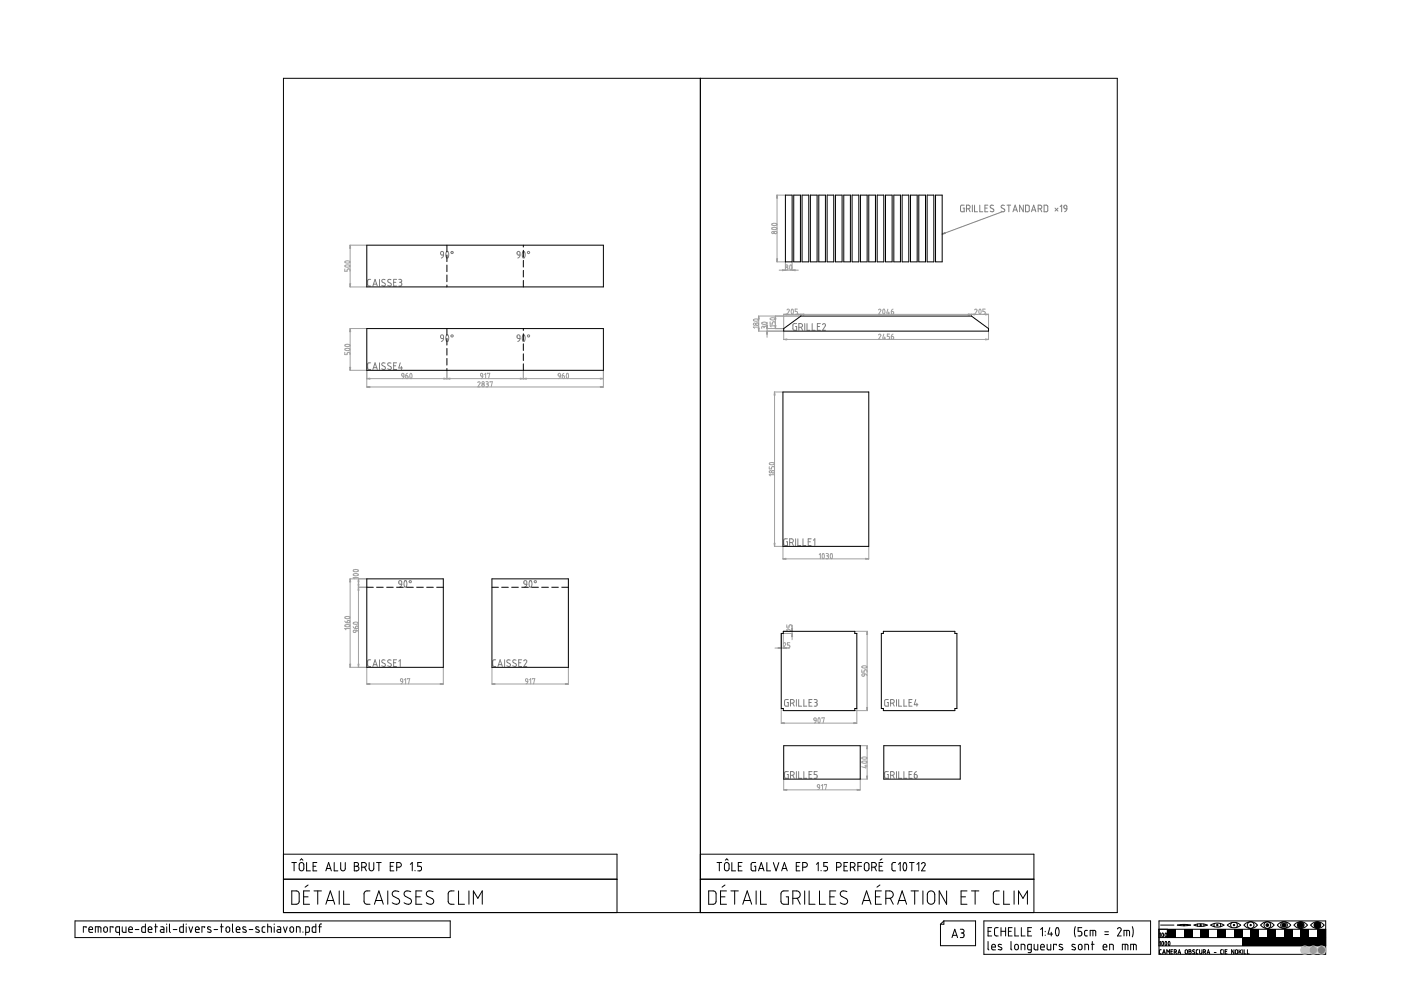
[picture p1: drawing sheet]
<svg xmlns="http://www.w3.org/2000/svg" width="420mm" height="297mm" viewBox="0 0 420 297" stroke-linecap="round" stroke-linejoin="round" font-family="sans-serif">
<path d="M394.1 277.3a1 1 0 0 1 2 0 1 1 0 0 1-2 0zM389.3 277.3a.8 .8 0 0 1 1.6 0 .8 .8 0 0 1-1.6 0zM384.5 277.3a.6 .6 0 0 1 1.2 0 .6 .6 0 0 1-1.2 0zM379.7 277.3a.4 .4 0 0 1 .8 0 .4 .4 0 0 1-.8 0zM374.9 277.3a.2 .2 0 0 1 .4 0 .2 .2 0 0 1-.4 0zM364.9 277.3a.2 .2 0 0 1 .4 0 .2 .2 0 0 1-.4 0zM359.9 277.3a.2 .2 0 0 1 .4 0 .2 .2 0 0 1-.4 0zM369.9 277.3a.2 .2 0 0 1 .4 0 .2 .2 0 0 1-.4 0zM354.9 277.3a.2 .2 0 0 1 .4 0 .2 .2 0 0 1-.4 0z" fill-rule="evenodd" fill="#000"/>
<circle cx="393.8" cy="284.8" r="1.25" fill="#a0a0a4"/>
<circle cx="396.3" cy="284.8" r="1.25" fill="#808080"/>
<circle cx="391.3" cy="284.8" r="1.25" fill="#c0c0c0"/>
<g fill="#000">
<path d="M350.1 278.5h2.5v2.5h-2.5z" fill-rule="evenodd"/>
<path d="M355.1 278.5h2.5v2.5h-2.5z" fill-rule="evenodd"/>
<path d="M360.1 278.5h2.5v2.5h-2.5z" fill-rule="evenodd"/>
<path d="M365.1 278.5h2.5v2.5h-2.5z" fill-rule="evenodd"/>
<path d="M370.1 278.5h2.5v2.5h-2.5z" fill-rule="evenodd"/>
<path d="M372.6 281h25v2.5h-25z" fill-rule="evenodd"/>
<path d="M375.1 278.5h2.5v2.5h-2.5z" fill-rule="evenodd"/>
<path d="M380.1 278.5h2.5v2.5h-2.5z" fill-rule="evenodd"/>
<path d="M385.1 278.5h2.5v2.5h-2.5z" fill-rule="evenodd"/>
<path d="M390.1 278.5h2.5v2.5h-2.5z" fill-rule="evenodd"/>
<path d="M395.1 278.5h2.5v2.5h-2.5z" fill-rule="evenodd"/>
</g>
<g fill="none" stroke="#000" stroke-width=".3">
<path d="M85 23.5h250.1v250h-250.1zM210 23.5v250M235.5 58.5h2.1v20h-2.1zM238 58.5h2.1v20h-2.1zM240.5 58.5h2v20h-2zM243 58.5h2v20h-2zM245.6 58.5h1.9v20h-1.9zM248.1 58.5h1.9v20h-1.9zM250.5 58.5h2v20h-2zM253 58.5h2v20h-2zM255.5 58.5h2.1v20h-2.1zM258 58.5h2.1v20h-2.1z"/>
<path d="M260.5 58.5h2.1v20h-2.1zM263.1 58.5h1.9v20h-1.9zM265.6 58.5h1.9v20h-1.9zM268.1 58.5h1.9v20h-1.9zM270.6 58.5h1.9v20h-1.9zM273 58.5h2.1v20h-2.1zM275.5 58.5h2.1v20h-2.1zM278 58.5h2.1v20h-2.1zM280.6 58.5h2v20h-2zM110 73.5h71v12.5h-71zM134 73.5v1.9M134 76.4v2"/>
<path d="M134 79.4v2M157 73.5v.5M157 75v2M157 78v2.1M110 98.5h71v12.5h-71zM134 82.4v2M134 85.4v.6M134 98.5v1.9M157 81v2M157 84.1v1.9M157 98.5v.5M235 98.5l5.2-3.8h51.1l5.2 3.8v.8h-61.5z"/>
<path d="M134 101.4v2M134 104.4v2M134 107.4v2M134 110.4v.6M157 100.1v1.9M157 103.1v2M157 106v2.1M157 109.1v1.9M234.8 117.5h25.7v46.3h-25.7zM110 173.5h22.9v26.5h-22.9zM110 176h2M112.9 176h2"/>
<path d="M116 176h1.9M118.9 176h2M121.9 176h2.1M124.9 176h2.1M128 176h1.9M131 176h1.9M147.5 176h2M147.5 173.5h23v26.5h-23zM150.5 176h1.9M153.5 176h1.9M156.5 176h2M159.4 176h2.1"/>
<path d="M162.5 176h2M165.5 176h1.9M168.5 176h2M234.9 189.2h21.4v.7h.7v22.5h-.7v.6h-21.4v-.6h-.6v-22.5h.6zM264.9 189.2h21.5v.7h.6v22.5h-.6v.6h-21.5v-.6h-.6v-22.5h.6zM235 223.5h23v10h-23zM265 223.5h23v10h-23zM85 256h100v17.5M87.5 258.5h1.4M88.2 258.5v2.5M89.9 258.7l.6-.2 .6 .5v1.5l-.5 .5h-.5l-.3-.4-.1-1.4zM90 257.8l.4-.4 .4 .4"/>
<path d="M91.9 258.5v2.5h1.2M93.9 259.7h.8M95 258.5h-1.1v2.5h1.1M100.2 258.5v2.5h1.1M102.2 258.5v2l.5 .5 .8-.4v-2.1M106.3 258.5h.8l.4 .4-.1 .6-.4 .2 .4 .1 .3 .4-.2 .5-.3 .3h-.9zM106.3 259.7h.7M108.5 259.9l1.2-.2 .2-.6-.2-.4-1.2-.2v2.5M109.3 259.9l.6 1.1M110.7 258.5v2l.6 .5 .5-.1 .3-.4v-2M112.9 258.5h1.4M113.6 258.5v2.5"/>
<path d="M117 259.7h.9M118.1 258.5h-1.1v2.5h1.1M119 259.9l1.1-.1 .3-.4-.2-.6-.3-.2-.9-.1v2.5M123.1 259.1l.5-.6v2.5M126.4 258.5h-1.1v1.2h.7l.4 .4-.2 .8-.9 .1M210 256h100.1v17.5M215 258.5h1.4M215.7 258.5v2.5M217.4 258.7l.8-.1 .4 .4 .1 1.5-.6 .5-.5-.1-.3-.3v-1.4zM217.5 257.8l.5-.4 .4 .4M219.5 258.5v2.5h1.1M221.4 259.7h.9"/>
<path d="M222.5 258.5h-1.1v2.5h1.1M226.6 258.5l-1 .1-.3 .3v1.7l.3 .4h1v-1.3h-.4M230 258.5v2.5h1.1M231.9 258.5l.8 2.5 .9-2.5M238.8 259.7h.8M239.9 258.5h-1.1v2.5h1.1M240.7 259.9l1.2-.1 .2-.5-.1-.5-.4-.2-.9-.1v2.5M244.8 259.1l.6-.6v2.5M248.2 258.5h-1.1v1.2h.7l.4 .5-.3 .8h-.8M250.9 259.9l1.1-.1 .3-.5-.2-.5-.3-.2-.9-.1v2.5M253.1 259.7h.8M254.2 258.5h-1.1v2.5h1.1"/>
<path d="M255 259.9l1.2-.1 .2-.5-.1-.5-.4-.2-.9-.1v2.5M255.9 259.9l.5 1.1M257.3 259.7h1.1M258.4 258.5h-1.1v2.5M259.5 258.7l.6-.1 .5 .4v1.5l-.5 .5-.6-.1-.3-.4v-1.3zM261.4 259.9l1.2-.1 .2-.5-.1-.5-.4-.2-.9-.1v2.5M262.3 259.9l.5 1.1M263.7 259.7h.8M264.5 257.4l-.6 .4M264.8 258.5h-1.1v2.5h1.1M268.6 258.5l-.7 .1-.4 .4v1.7l.3 .3h.8M269.4 259.1l.6-.6v2.5"/>
<path d="M271.1 258.7l.5-.1 .3 .8v.9l-.4 .7-.4-.1-.3-.8zM272.8 258.5h1.4M273.5 258.5v2.5M275 259.1l.5-.6v2.5M276.4 259l.5-.5 .5 .3 .1 .5-1.1 1.7h1.1M22.5 276h112.5v5h-112.5zM25.8 278.1v-.3h-.8v1.7M26.6 278.6h1.2l-.2-.7-.5-.1-.4 .2-.1 1 .3 .4 .9 .1M28.6 279.5v-1.7l1.6 .2 .1 1.5M29.4 277.8v1.7M31.2 278l.6-.2 .4 .4v.9l-.4 .3-.7-.3zM33.9 278.1v-.3h-.9v1.7"/>
<path d="M35.8 279.5h-.7l-.3-.3-.1-1 .2-.4h.9v2.5M36.7 277.8v1.3l.4 .4h.7v-1.7M38.6 278.6h1.1l-.2-.7-.8 .1-.1 1.1 .2 .3 .9 .1M40.6 278.6h1.1M43.6 276.9v2.6l-.9-.1-.2-.3 .1-1.2 1-.1M44.4 278.6h1.2l-.3-.7-.4-.1-.4 .2-.1 1.2 .3 .2 .9 .1M46.4 277.8h.8M46.7 276.9v2.6M48.2 277.8l.9 .2 .1 1.5-1-.1v-.7l1-.1M50 276.9v.2M50 277.8v1.7M50.8 276.9v2.3l.3 .3"/>
<path d="M51.9 278.6h1.2M55 276.9v2.6l-.9-.1-.2-.3 .1-1.2 1-.1M55.8 276.9v.2M55.8 277.8v1.7M56.7 277.8l.5 1.7 .6-1.7M58.6 278.6h1.1l-.2-.7-.8 .1-.1 1.1 .2 .3 .9 .1M61.4 278.1v-.3h-.8v1.7M63.2 277.9l-.7-.1-.3 .4 1 .7v.4h-1M64.2 278.6h1.1M66.1 277.8h.9M66.4 276.9v2.6M67.9 278l.6-.2 .4 .4v.8l-.4 .4-.7-.3z"/>
<path d="M69.7 276.9v2.3l.3 .3M70.8 278.6h1.1l-.2-.7-.4-.1-.4 .2-.1 1.1 .3 .3 .8 .1M73.7 277.9l-.7-.1-.2 .3 .1 .3 .9 .5v.4h-1M74.7 278.6h1.1M77.6 277.9l-.7-.1-.2 .4 1 .7v.4h-1M79.5 277.8h-.6l-.3 .4 .1 1.1 .8 .2M80.3 277.8l1 .2 .1 1.5M80.3 276.9v2.6M82.2 276.9v.2M82.2 277.8v1.7M83.2 277.8l.9 .2 .1 1.5-1-.1v-.7l1-.1M85 263.5h100"/>
<path d="M85 277.8l.6 1.7 .5-1.7M87.1 278l.5-.2 .4 .3 .1 .9-.4 .4-.7-.3zM87.5 267l1.6 .1 .6 .6v2.6l-.5 .7h-1.7zM88.9 279.5v-1.7l1 .2 .1 1.5M90.8 279.3v.2M91.1 268.8h1.3M91.7 279.5l1-.2 .1-1.1-.2-.4h-.9v2.5M92.4 265.3l-.9 .6M92.8 267h-1.7v4h1.7M94.2 267h2.2M94.7 276.9v2.6l-.9-.1-.2-.3 .1-1.2 1-.1M95.3 267v4"/>
<path d="M95.6 277.8h.8M96.4 276.9l-.6 .4v2.2M97.7 261l.9-2.5 .8 2.5M97.7 271l1.4-4 1.3 4M98 260.3h1.1M98.1 269.9h1.9M101.7 267v4M103.1 267v4h1.7M111 267l-1.3 .1-.5 .7v2.6l.5 .6h1.3M112.3 271l1.3-4 1.4 4M112.7 269.9h1.9M116.3 267v4"/>
<path d="M119.6 267.3l-1.3-.2-.5 .3-.2 .6 .4 .6 1.6 1 .2 .4-.1 .6-.7 .4-1.4-.4M123.2 267.3l-1.4-.2-.5 .3-.1 .6 .3 .6 1.7 1 .2 .4-.1 .6-.7 .4-1.4-.4M124.5 260.9v.1M124.7 268.8h1.4M126.5 267h-1.8v4h1.8M129.9 267.3l-1.4-.2-.5 .3-.2 .6 .4 .6 1.7 1 .2 .4-.1 .6-.7 .4-1.5-.4M136.2 267l-1.2 .1-.6 .7 .1 2.6 .5 .6h1.2M137.5 267v4h1.8M140.6 267v4M142 271v-4l1.3 2.3 1.3-2.3v4M210 263.5h100.1M212.5 267l1.6 .1 .6 .5 .1 2.7-.6 .7h-1.7z"/>
<path d="M216.1 268.8h1.3M217.4 265.3l-.9 .6M217.9 267h-1.8v4h1.8M219.2 267h2.2M220.3 267v4M222.8 271l1.3-4 1.3 4M223.1 269.9h2M226.8 267v4M227.5 261l.8-2.5 .8 2.5M227.7 260.3h1.2M228.1 267v4h1.8M234.4 261l.8-2.5 .9 2.5"/>
<path d="M234.7 260.3h1.2M236.4 267l-1.6 .1-.5 .5-.1 2.7 .6 .7h1.6v-2.2h-.6M237.8 269.3l1.3-.1 .6-.3 .3-.9-.4-.7-.6-.3h-1.2v4M239.1 269.2l.9 1.8M241.3 267v4M242.7 267v4h1.7M245.8 267v4h1.7M246.2 260.9v.1M248.9 268.8h1.3M250.7 267h-1.8v4h1.8M254 267.3l-1.4-.2-.4 .3-.2 .6 .3 .6 1.7 1 .2 .4-.2 .7-.8 .3-1.2-.4M258.6 271l1.3-4 1.3 4"/>
<path d="M258.9 269.9h1.9M262.6 268.8h1.3M263.9 265.3l-.9 .6M264.3 267h-1.7v4h1.7M265.7 269.3h1.1l.7-.3 .4-.7-.3-.9-.6-.3-1.3-.1v4M267 269.2l.9 1.8M269.2 271l1.4-4 1.3 4M269.6 269.9h1.9M273.2 267h2.2M274.3 267v4M276.8 267v4M278.4 267.4l1-.4 .6 .3 .3 .6v2.2l-.2 .5-.6 .4h-.7l-.6-.7-.1-2.3z"/>
<path d="M283.1 276v1h-1.1M283.1 276l-1.1 1M283.1 276h9.5v7.5h-10.6v-6.5M283.9 267v4l-2.2-4v4M288 278.5l1 .3v.6l-.4 .3M288.2 268.8h1.4M288.3 279.7h.3M288.6 279.7l.5 .3v.8l-.4 .2h-.7M290 267h-1.8v4h1.8M291.3 267h2.3M292.4 267v4M295.1 276h50v10h-50z"/>
<path d="M296.3 279.1h.8M297.4 278h-1.1v2.5h1.1M299.4 278l-.8 .1-.3 .4v1.8l1.1 .2M299.7 267l-1.3 .1-.5 .7 .1 2.8 .6 .4h1.1M300.2 279.1h1.4M300.2 278v2.5M301 267v4h1.8M301.6 278v2.5M302.4 279.1h.9M303.5 278h-1.1v2.5h1.1M304.1 267v4M304.4 278v2.5h1.1"/>
<path d="M305.5 271v-4l1.3 2.3 1.3-2.3v4M306.3 278v2.5h1.1M308.3 279.1h.8M309.4 278h-1.1v2.5h1.1M312.1 278.6l.5-.6v2.5M313.5 279.1v.2M314.9 278l-.6 2h1.4M315.3 279.4v1.1M316.8 278.1l.6 .1 .2 .8-.1 1.1-.4 .4-.3-.1-.3-.9zM322.5 277.7l-.3 1.3 .3 1.8M324.4 278h-1.1v1.1l.8 .1 .3 .4-.2 .8-.9 .1M326.1 278.9h-.6l-.2 .3v1.1l.8 .2"/>
<path d="M327.8 278.9v1.6M331.3 279.3h1.1M335.1 278.4l.7-.4 .5 .6-1.2 1.9h1.2M337.9 278.9v1.6M339.6 277.7l.3 1.2-.3 1.9M347.6 276h50v10h-50zM347.6 278.5h50M347.7 280l.3-.3v1.2M348.1 277.3h4M348.5 279.8l.2-.1 .2 .2-.1 .9a.44 .44 0 0 1-.4-.2 .44 .44 0 0 1 0-.5zM349.5 279.8l.3-.1 .1 .3-.1 .8a.45 .45 0 0 1-.5-.2 .45 .45 0 0 1 .1-.5zM350.1 278.5v2.5"/>
<path d="M353.1 277.3l1.4-.2 2.6 .2-1.8 .2zM354.1 277.1v.3M356.1 277.1v.3M358.1 277.3l1.7-.4 2.3 .4-1.7 .4zM359.1 277v.6M361 277v.6M363.1 277.3l1.7-.6 1.3 .1 1 .5-.9 .4-1.1 .2-1.1-.2zM364.2 276.8v1M366 276.8v1M368.1 277.3l.9-.6 1.2-.2 .9 .2 1 .6-1 .6-1.2 .2-1-.2zM369.4 276.6l-.3 .5 .3 .9M370.8 276.6l.3 .5-.3 .9"/>
<path d="M373.2 277.1l1.1-.7 1-.1 .9 .3 .9 .7-1 .8-1.3 .2-1.3-.6-.4-.4zM378.2 277.1l1-.7 1.1-.1 1 .3 .8 .7-1 .8-1.3 .2-1.3-.5-.4-.5zM383.3 277l.9-.6 1.1-.1 1 .3 .8 .7-1 .8-1.3 .2-1.4-.6-.3-.4zM388.2 277.1l1-.7 1.1-.1 .9 .3 .9 .7-1 .8-1.3 .2-1.1-.4-.6-.6zM393.2 277.1l1.1-.7 1-.1 1 .3 .8 .7-1 .8-1.3 .2-1.1-.4-.6-.5zM285.5 281l.8-2.5 .9 2.5M285.7 280.4h1.2M296.3 282.2v2.3l.3 .2M297.4 283.9h1.1l-.2-.8-.4-.1-.4 .3-.1 1 .2 .4h.9M300.3 283.2l-.7-.2-.2 .4 1 .8v.4h-1M303.2 282.2v2.3l.3 .2M304.4 283.2l.6-.2 .4 .4v.8l-.3 .4-.4 .1-.4-.4z"/>
<path d="M306.2 284.7v-1.7l1.1 .2 .1 1.5M309.3 284.7l-1.1-.2 .2-1.4 .9-.1v2.2l-.3 .3h-.7M310.1 283v1.4l.4 .3h.7v-1.7M312.1 283.9h1.1l-.2-.8-.5-.1-.3 .2-.1 1.2 .2 .3h.9M313.5 280.3v.1M314 283v1.4l.4 .3h.7v-1.7M316.8 283.3v-.3h-.8v1.7M318.6 283.2l-.7-.2-.3 .4 1.1 .8v.4h-1.1M322.4 283.2l-.7-.2-.2 .5 1 .6v.5h-1M323.5 283.2l.6-.2 .4 .4v.8l-.3 .4-.4 .1-.4-.3zM325.4 284.7v-1.7h.7l.3 .3 .1 1.4M326.9 280.5v-1.6l1.6 .1 .1 1.5"/>
<path d="M327.3 283h.8M327.6 282.2v2.5M330.8 283.9h1.1l-.2-.8-.4-.1-.3 .2-.2 1.2 .3 .3h.8M331.3 280.1h1.1M332.8 284.7v-1.7l1 .2 .1 1.5M336.6 284.7v-1.7l1.5 .1 .2 1.6M337.1 280.5v-1.6l1.5 .1 .2 1.5M337.4 283v1.7M339.1 284.7v-1.7l1.5 .1 .2 1.6M339.9 283v1.7M347.6 281h50M347.6 283.5h50"/>
<path d="M347.7 282.4l.3-.2v1.2M348.3 284.7l-.6 .1v.9l.6 .2M348.5 282.2h.3l.1 .4-.2 .8-.3-.4zM348.7 285.9l.4-1.2 .4 1.2M348.8 285.6h.6M349.5 282.2h.3l.1 .4-.2 .8-.3-.5zM349.9 285.9v-1.2l.4 .6 .5-.6v1.2M350.5 282.2h.2l.2 .4-.3 .8-.3-.5zM351.2 285.2h.4M351.7 284.7h-.5v1.2h.5M352.1 285.3l.7-.1-.1-.5h-.6v1.2M352.6 285.3l.2 .6"/>
<path d="M353.3 285.9l.4-1.2 .4 1.2M353.4 285.6h.6M355.5 284.8l.4-.1 .2 .2v.7l-.2 .3-.4-.2zM356.6 284.7l.6 .2-.3 .3 .4 .3-.3 .4h-.4zM356.6 285.2h.3M358.3 284.7h-.4l-.2 .2 .6 .6v.3h-.6M359.3 284.7l-.5 .2v.9l.5 .1M359.7 284.7v.9l.4 .3 .3-.2v-1M360.8 285.3h.6l.1-.5-.7-.1v1.2M361.3 285.3l.2 .6M362 285.9l.4-1.2 .4 1.2M362.1 285.6h.6"/>
<path d="M364.2 285.5h.5M366.6 284.7l-.5 .1v.9l.5 .2M367 284.7v1.2M367.5 285.2h.4M368 284.7h-.5v1.2h.5M370.1 284.7v1.2l-.7-1.2v1.2M370.6 284.8l.3-.1 .3 .2v.8l-.3 .2-.4-.3zM371.6 284.7v1.2M371.9 285.1l.4 .8M372.3 284.7l-.7 .7M372.7 284.7v1.2M373.1 284.7v1.2h.6"/>
<path d="M374.1 284.7v1.2h.5"/>
<circle cx="355.1" cy="277.3" r=".2"/>
<circle cx="360.1" cy="277.3" r=".2"/>
<circle cx="365.1" cy="277.3" r=".2"/>
<circle cx="370.1" cy="277.3" r=".2"/>
<circle cx="375.1" cy="277.3" r="1"/>
<circle cx="375.1" cy="277.3" r=".2"/>
<circle cx="380.1" cy="277.3" r="1"/>
<circle cx="380.1" cy="277.3" r=".4"/>
<circle cx="385.1" cy="277.3" r="1"/>
<circle cx="385.1" cy="277.3" r=".6"/>
<circle cx="390.1" cy="277.3" r="1"/>
<circle cx="390.1" cy="277.3" r=".8"/>
<circle cx="395.1" cy="277.3" r="1"/>
</g>
<g fill="none" stroke="#c0c0c0" stroke-width=".3">
<circle cx="391.3" cy="284.8" r="1.25"/>
<circle cx="393.8" cy="284.8" r="1.25"/>
<circle cx="396.3" cy="284.8" r="1.25"/>
</g>
<g fill="none" stroke="#808080" stroke-width=".3">
<path d="M132.2 75.5h.7l.1 1-.8-.2zM133 76.5l-.1 .5-.5 .3M133.9 75.5l.4-.1 .2 .5v.9l-.3 .5-.3-.1-.2-.5zM155.2 75.5h.6l.2 1-.8-.2zM156 76.5l-.2 .5-.5 .3M156.9 75.4l.4 .1 .2 .6v.7l-.4 .5h-.2l-.3-.7zM289.2 61.5h-.9l-.2 .3v1.3l.3 .4h.8v-1.1h-.4M289.8 62.6l1-.2v-.8l-1-.1v2M290.5 62.6l.4 .9M291.6 61.5v2M292.3 61.5v2h.9M293.8 61.5v2h.9"/>
<path d="M295.4 62.4h.7M296.3 61.5h-.9v2h.9M297.9 61.6l-.7-.1-.3 .5 1.1 .8v.5l-.3 .2-.8-.2M300.6 63.5l-18 6.7M301.2 61.6l-.7-.1-.3 .5 1 .7 .1 .6-.3 .2-.8-.2M302 61.5h1.1M302.6 61.5v2M303.8 63.5l.6-2 .7 2M304 62.9h.9M306.9 61.5v2l-1.1-2v2M307.6 61.5h.7l.3 .2 .1 1.4-.3 .4h-.8zM309.3 63.5l.7-2 .7 2"/>
<path d="M309.5 62.9h1M311.3 62.6l1-.2v-.8l-1-.1v2M312 62.6l.4 .9M313.1 61.5h.8l.3 .3v1.3l-.3 .4h-.8zM316.4 62.4l.9 .9M317.3 62.4l-.9 .9M317.9 61.9l.5-.4v2M319.1 61.7l.3-.2 .5 .2 .1 .9-.9-.2zM320 62.6l-.2 .6-.5 .3M111.1 83.7l-.5 .1-.3 .3v1.4l.3 .2h.5M111.8 85.7l.7-2 .7 2M112 85.2h1"/>
<path d="M113.8 83.7v2M115.5 83.8h-.7l-.3 .5 1 .7 .1 .4-.4 .3-.7-.2M117.3 83.8h-.7l-.3 .5 1 .7v.4l-.3 .3-.7-.2M118 84.6h.7M118.9 83.7h-.9v2h.9M119.6 83.7l.8 .3v.4l-.4 .2M119.8 84.6h.2M120 84.6l.5 .3v.5l-.3 .3h-.6M238.9 97h-.8l-.3 .3v1.3l.3 .4h.8v-1.1h-.3M239.6 98.1l.9-.1 .2-.5-.2-.4-.9-.1v2M240.2 98.1l.5 .9M241.3 97v2"/>
<path d="M242 97v2h.9M243.6 97v2h.9M245.1 97.9h.7M246 97h-.9v2h.9M246.7 97.3l.4-.3 .4 .2v.5l-.8 1.3h.9M111.1 108.8h-.5l-.3 .3v1.4l.8 .2M111.8 110.7l.7-1.9 .7 1.9M112 110.2h1M113.8 108.8v1.9M115.5 108.9l-.7-.1-.3 .5 1 .7v.5l-.3 .2-.7-.2M117.3 108.9l-.7-.1-.3 .5 1 .7v.5l-.3 .2-.7-.2M118 109.6h.7"/>
<path d="M118.9 108.8h-.9v1.9h.9M120 108.8l-.4 1.5h1.1M120.4 109.9v.8M132.2 100.5l.3-.1 .4 .1 .1 1-.8-.2zM133 101.5l-.1 .5-.5 .4M133.9 100.5l.4-.1 .3 .6-.1 .9-.3 .5-.3-.2-.2-.6zM155.2 100.5l.2-.1 .5 .1 .1 1-.8-.2zM156 101.5l-.3 .6-.4 .3M156.8 100.5h.5l.2 .6-.1 .9-.3 .4-.5-.7zM119.7 174.2l.6-.1 .2 1-.8-.1zM120.5 175.1l-.2 .6-.5 .3M121.4 174.1h.4l.2 .7v.8l-.4 .4-.5-.9z"/>
<path d="M157.2 174.2l.6-.1 .2 1-.8-.1zM158 175.1l-.2 .6-.5 .3M158.9 174.1h.4l.2 .7-.1 .8-.3 .4-.5-.9zM236.2 161.5h-.8l-.3 .3-.1 1.3 .4 .4h.8v-1.1h-.4M236.8 162.6l1-.1v-.8l-1-.2v2M237.5 162.6l.4 .9M238.6 161.5v2M239.3 161.5v2h.9M240.8 161.5v2h.9M242.4 162.4h.6M243.3 161.5h-.9v2h.9M243.9 161.9l.5-.4v2"/>
<path d="M111.1 197.8h-.5l-.3 .3v1.4l.3 .2 .5 .1M111.8 199.8l.7-2 .7 2M112 199.2h1M113.8 197.8v2M115.5 197.9l-.6-.1-.4 .3 .1 .4 .9 .6v.5l-.5 .2-.5-.3M117.3 197.9l-.6-.1-.4 .3 .1 .4 .9 .6v.5l-.5 .2-.5-.3M118 198.6h.7M118.9 197.8h-.9v2h.9M119.6 198.2l.4-.4v2M148.7 197.8h-.6l-.3 .4v1.3l.3 .2 .6 .1M149.3 199.8l.7-2 .7 2M149.5 199.2h1"/>
<path d="M151.3 197.8v2M153 197.9l-.7-.1-.3 .5 1.1 .8v.4l-.4 .3-.7-.3M154.8 197.9l-.7-.1-.3 .5 1 .8v.4l-.3 .3-.7-.3M155.6 198.6h.6M156.4 197.8h-.8v2h.8M157.1 198.1l.4-.3 .4 .2 .1 .4-.9 1.4h.9M236.4 209.7h-.8l-.3 .3v1.3l.3 .4h.8v-1.1h-.3M237.1 210.8l.9-.2 .1-.7-1-.2v2M237.7 210.8l.5 .9M238.8 209.7v2M239.5 209.7v2h.9M241.1 209.7v2h.9"/>
<path d="M242.6 210.6h.7M243.5 209.7h-.9v2h.9M244.2 209.7l.8 .1 .1 .4-.5 .4M244.4 210.6h.2M244.6 210.6l.4 .2 .1 .5-.3 .3-.6 .1M266.4 209.7h-.8l-.3 .3v1.3l.3 .4h.8v-1.1h-.3M267.1 210.8l.9-.1 .2-.4-.2-.5-.9-.1v2M267.7 210.8l.5 .9M268.9 209.7v2M269.5 209.7v2h.9M271.1 209.7v2h.9M272.6 210.6h.7"/>
<path d="M273.5 209.7h-.9v2h.9M274.6 209.7l-.4 1.5h1.1M275 210.8v.9M236.4 231.3h-.8l-.3 .3v1.3l.3 .4h.8v-1.1h-.3M237.1 232.4l.9-.2 .2-.4-.2-.4-.9-.1v2M237.7 232.4l.5 .9M238.8 231.3v2M239.5 231.3v2h.9M241.1 231.3v2h.9M242.6 232.2h.7M243.5 231.3h-.9v2h.9M245.1 231.3h-.9v.9h.6l.3 .3-.2 .7-.7 .1"/>
<path d="M266.4 231.3h-.8l-.3 .3v1.3l.3 .4h.8v-1.1h-.3M267.1 232.4l1-.2 .1-.5-.2-.3-.9-.1v2M267.7 232.4l.5 .9M268.9 231.3v2M269.5 231.3v2h.9M271.1 231.3v2h.9M272.6 232.2h.7M273.5 231.3h-.9v2h.9M274.2 232.2l.8 .2-.1 .8-.6-.1zM274.8 231.3l-.4 .3-.2 .6"/>
<circle cx="135.6" cy="75.7" r=".34"/>
<circle cx="158.5" cy="75.7" r=".33"/>
<circle cx="135.6" cy="100.7" r=".33"/>
<circle cx="158.5" cy="100.7" r=".33"/>
<circle cx="123" cy="174.3" r=".34"/>
<circle cx="160.5" cy="174.3" r=".34"/>
</g>
<g fill="none" stroke="#a0a0a4" stroke-width=".3">
<path d="M233 58.5h2.4M233 58.5v20M103.5 79.6l.9-.2 .5 .2 .1 .2-1.1 .3-.5-.3zM103.5 78.4l1-.2 .5 .4-1 .3-.6-.2zM104.9 73.5h5M105 73.5v12.5M231.5 67.1l.9-.2 .6 .4-1 .3-.5-.2zM231.5 68.3l.8-.2 .7 .4-.3 .3h-.8l-.4-.2zM233 78.5h2.4M235.5 78.6v2.5M237 79.5l.3-.1 .2 .6-.3 .9-.4-.5zM237.6 78.6v2.5"/>
<path d="M103.4 80.6v.7h.7v-.5l.3-.2 .5 .1 .1 .6M104.9 86h5M104.9 98.5h5M105 98.5v12.5M226 95.8l.9-.2 .5 .2 .1 .2-1 .3-.5-.2zM227.5 94.7h12.6M227.5 99.3h7.4M227.5 98h-1.6l.4 .4M227.5 94.7v4.6M228.5 96.8l.9-.3 .5 .2 .1 .3-1.1 .2-.4-.2zM229.1 98.1l-.4-.3-.3 .6M229.1 98.1l.3-.3h.4l.2 .3"/>
<path d="M229.1 98.1v.2M230 98.5h4.9M230 96.6v4.5M230.9 96.4v.7h.7l.1-.5 .3-.2 .4 .1 .1 .6M231 95.5l.9-.3 .5 .2 .1 .3-.9 .2-.5-.1zM232.5 97.7h-1.6l.4 .3M232.5 94.7v3.8M233.7 81h5.7M235 94.2v4.2M235 99.4v2.4M235 94.2h61.5M235.6 80.4l.1-.3h.4l.2 .6-.4 .2-.3-.3"/>
<path d="M236.1 92.9l.2-.3 .4 .3-.6 1.3M237.4 92.7h.3l.2 .4v.7l-.3 .4-.3-.5zM239.2 92.6h-.7v.7l.5 .1 .2 .2-.1 .4-.3 .2M240.2 94.2v.4M263.5 92.9l.4-.3 .3 .3-.7 1.3M264.9 92.7h.3l.2 .5-.1 .7-.2 .3-.4-.6zM266.3 92.6l-.4 1.3h.9M266.5 93.5v.7M267.3 93.3l.7 .2-.2 .7-.4-.1zM267.8 92.6l-.3 .3-.2 .4M291.3 94.2v.4M292.3 92.9l.5-.3 .2 .4-.7 1.2"/>
<path d="M293.7 92.7h.3l.2 .5-.1 .8-.2 .2-.4-.7zM295.5 92.6h-.7v.7l.5 .1 .2 .2-.1 .4-.3 .2M296.5 94.2v4.2M296.5 99.4v2.4M103.4 105.6v.7h.7v-.5l.3-.2 .5 .1 .1 .6M103.4 104.6l.9-.2 .6 .2 .1 .2-1 .3-.6-.2zM103.5 103.4l.9-.2 .6 .4-1 .3-.5-.2zM104.9 111h5M110 111.1v5M110 113.5h71M110 116h71M120.5 112.1l.3-.2 .3 .1v.8l-.6-.2z"/>
<path d="M121.1 112.8l-.1 .4-.4 .3M121.7 112.6l.6 .1v.7l-.5-.1zM122.2 111.9l-.5 .7M123.1 112h.3l.2 .5-.3 1-.4-.6zM134 111.1v2.5M143.3 114.7l.4-.3 .3 .4-.7 1.2M144.2 112l.6 .1v.7l-.6-.2zM144.8 112.8l-.1 .4-.4 .3M145.3 112.2l.3-.3v1.6M145.8 114.4l.6 .2v.3l-.3 .2M145.9 115.1h.2M146.1 115.1l.3 .3v.4l-.3 .2"/>
<path d="M146.2 112.1v-.2h.7l-.4 1.6M147 114.6v-.2h.7l-.4 1.6M157 111.1v2.5M167.5 112h.5l.1 .8-.6-.2zM168.1 112.8l-.2 .5-.3 .2M168.6 112.6l.6 .1v.7l-.6-.1zM169.1 111.9l-.4 .3-.1 .4M170 112h.3l.2 .5-.3 1-.4-.7zM181 111.1v5M232.2 117.5h2.5M232.3 117.5v46.3M235 101.7h61.5"/>
<path d="M263.5 100.4l.4-.3 .3 .3-.7 1.3M265 100.1l-.3 1.3h.9M265.3 101v.7M266.8 100.1h-.7v.7l.7 .3-.1 .5-.3 .1M267.3 100.8l.6 .1v.7h-.5zM267.8 100.1l-.3 .2-.2 .5M230.7 139.8v.7h.7v-.5l.2-.2 .5 .1 .2 .3M230.7 138.8l1-.2 .6 .4-.3 .2-.7 .1-.5-.2zM232.3 142.3h-1.6l.3 .3M104.9 173.5h5M105 173.5v26.5M105.9 170.9l1.1-.2 .5 .4-1 .3-.5-.2z"/>
<path d="M106 172.1l.9-.2 .5 .2 .1 .2-1 .3-.5-.2zM107.4 176h2.5M107.5 173.1h-1.6l.4 .4M107.5 173.5v26.5M232.2 163.8h2.5M234.8 167.5h25.7M234.8 163.9v3.7M245.7 166.3l.3-.4v1.6M246.7 166h.3l.2 .5-.2 1-.5-.6zM247.8 165.9l.6 .2v.4l-.3 .1M247.9 166.6h.2M248.1 166.6l.4 .3-.1 .4-.3 .2"/>
<path d="M249.2 166h.3l.2 .5-.3 1-.4-.6zM260.5 163.9v3.7M103.4 186.2l.3 .4 .4 .1M103.4 187.4l.9-.2 .6 .2 .1 .2-.9 .3-.7-.2zM103.4 185l.9-.2 .6 .1 .1 .3-1 .3-.6-.2zM104.2 186.1l.6-.1 .1 .5-.8 .2zM105 188.4h-1.6l.4 .4M105.9 187.8l.2 .4 .5 .2M106 189l.8-.1v.5l-.6 .2zM106 186.6l.9-.1 .5 .1 .1 .3-1.1 .2-.4-.1zM106.7 187.8l.5-.1 .2 .5-.8 .2zM106.8 188.9l.4 .1 .3 .4"/>
<path d="M232.4 194.2h4.4M234.3 190v4.3M234.9 190v4.3M234.9 192.9l.3-.3 .4 .2v.3l-.7 1.1h.7M235 189.9h2.6M235 189.2h2.6M235.9 187.3v.7h.7l.3-.7h.4l.2 .3M236.2 189.2l-.3-.4 .3-.3 1.3 .7M236.9 192.6h-.7v.7h.4l.3 .4-.2 .4-.5 .1M237.6 187.4v4.3M256.5 189.2h3.6v23.8h-3.6M258.5 199.7l.9-.1 .6 .3-1 .3-.5-.1z"/>
<path d="M104.9 200h5M110 200.2v4.9M110 205h22.9M120.2 203.5h.5l.1 .8-.7-.2zM120.8 204.3l-.1 .4-.4 .3M121.3 203.8l.3-.4v1.6M122.2 203.6v-.2h.7l-.4 1.6M132.9 200.2v4.9M147.5 205h23M147.5 200.2v4.9M157.7 203.5h.5l.1 .8-.7-.2zM158.3 204.3l-.1 .4-.4 .3"/>
<path d="M158.8 203.8l.4-.4v1.6M159.7 203.6v-.2h.7l-.4 1.6M170.5 200.2v4.9M234.3 216.7h22.7M234.3 212.5v4.3M244.2 215.3h.5l.1 .7-.6-.1zM244.8 216l-.2 .5-.4 .2M245.5 215.2h.3l.2 .6-.3 .9-.4-.5zM246.5 215.3v-.2h.7l-.4 1.6M257 212.5v4.3M258.4 200.8v.7h.7v-.5l.3-.2 .5 .1 .1 .6M258.5 202.1l.8-.1v.4l-.6 .3-.2-.2z"/>
<path d="M259.3 202l.5 .1 .2 .4M235 233.7v3.1M235 236.7h23M245.2 235.3l.5-.1 .1 .8-.6-.2zM245.8 236l-.1 .4-.4 .3M246.3 235.5l.4-.4v1.6M247.2 235.3v-.2h.7l-.4 1.6M258 233.7v3.1M258.1 223.5h2v10h-2M258.5 228.3l.9-.2 .6 .4-1 .3-.5-.2zM258.5 227.1l.9-.2 .6 .3-.3 .3-.7 .1-.5-.2zM259.3 229.6h.7"/>
<path d="M259.7 229.3v.9l-1.3-.4"/>
<circle cx="231.8" cy="69.7" r=".35"/>
<circle cx="232.6" cy="69.8" r=".4"/>
<circle cx="235.9" cy="79.7" r=".34"/>
<circle cx="226.3" cy="97.2" r=".35"/>
<circle cx="227.1" cy="97.2" r=".4"/>
<circle cx="144.8" cy="115.5" r=".41"/>
<circle cx="144.9" cy="114.7" r=".34"/>
<circle cx="231" cy="141.4" r=".35"/>
<circle cx="231.8" cy="141.4" r=".41"/>
</g>
<g fill="#a0a0a4" stroke="#a0a0a4" stroke-width=".3">
<path d="M104.9 85h.3l-.2 1z"/>
<path d="M105 73.5l.2 .9h-.3z"/>
<path d="M110 113.5l1-.2v.3z"/>
<path d="M133.1 113.3l.9 .2-.9 .1z"/>
<path d="M134 113.5l1-.2v.3z"/>
<path d="M156 113.3l1 .2-1 .1z"/>
<path d="M157 113.5l.9-.2v.3z"/>
<path d="M180 113.3l1 .2-1 .1z"/>
<path d="M104.9 110.1h.3l-.2 .9z"/>
<path d="M105 98.5l.2 .9h-.3z"/>
<path d="M110 116l1-.2v.4z"/>
<path d="M180 115.8l1 .2-1 .2z"/>
<path d="M235 101.7l1-.1v.3z"/>
<path d="M295.5 101.6l1 .1-1 .2z"/>
<path d="M235 94.2l1-.1v.3z"/>
<path d="M239.2 94.1l1 .1-1 .2z"/>
<path d="M240.2 94.2l.9-.1v.3z"/>
<path d="M290.4 94.1l.9 .1-.9 .2z"/>
<path d="M295.5 94.1l1 .1-1 .2z"/>
<path d="M291.3 94.2l1-.1v.3z"/>
<path d="M232.5 94.7l.2 1h-.3z"/>
<path d="M232.4 97.6h.3l-.2 .9z"/>
<path d="M229.9 97.6h.3l-.2 .9z"/>
<path d="M230 99.3l.2 .9h-.3z"/>
<path d="M227.4 98.3h.3l-.2 1z"/>
<path d="M227.5 94.7l.2 1h-.3z"/>
<path d="M234.8 167.5l.9-.2v.4z"/>
<path d="M259.6 167.3l.9 .2-.9 .2z"/>
<path d="M232.3 117.5l.2 .9h-.4z"/>
<path d="M232.1 162.8h.4l-.2 1z"/>
<path d="M234.3 216.7l.9-.1v.3z"/>
<path d="M256 216.6l1 .1-1 .2z"/>
<path d="M233.4 194.1l.9 .1-.9 .2z"/>
<path d="M234.9 194.2l1-.1v.3z"/>
<path d="M237.6 189.9l.1 .9h-.3z"/>
<path d="M237.4 188.3h.3l-.1 .9z"/>
<path d="M259.9 212h.3l-.1 1z"/>
<path d="M260.1 189.2l.1 1h-.3z"/>
<path d="M235 236.7l1-.1v.3z"/>
<path d="M257 236.6l1 .1-1 .2z"/>
<path d="M259.9 232.6h.3l-.1 .9z"/>
<path d="M260.1 223.5l.1 1h-.3z"/>
<path d="M234.6 80.8l.9 .2-.9 .2z"/>
<path d="M237.6 81l.9-.2v.4z"/>
<path d="M233 58.5l.2 .9h-.3z"/>
<path d="M232.9 77.6h.3l-.2 .9z"/>
<path d="M110 205l1-.1v.3z"/>
<path d="M132 204.9l.9 .1-.9 .2z"/>
<path d="M107.5 173.5l.2 1h-.3z"/>
<path d="M107.4 175.1h.3l-.2 .9z"/>
<path d="M107.5 176l.2 1h-.3z"/>
<path d="M107.4 199.1h.3l-.2 .9z"/>
<path d="M104.9 199.1h.3l-.2 .9z"/>
<path d="M105 173.5l.2 1h-.3z"/>
<path d="M147.5 205l1-.1v.3z"/>
<path d="M169.5 204.9l1 .1-1 .2z"/>
</g>
<path d="M282.6 70.2l.8-.5 .1 .3z" fill="#808080" stroke="#808080" stroke-width=".3"/>
</svg>
